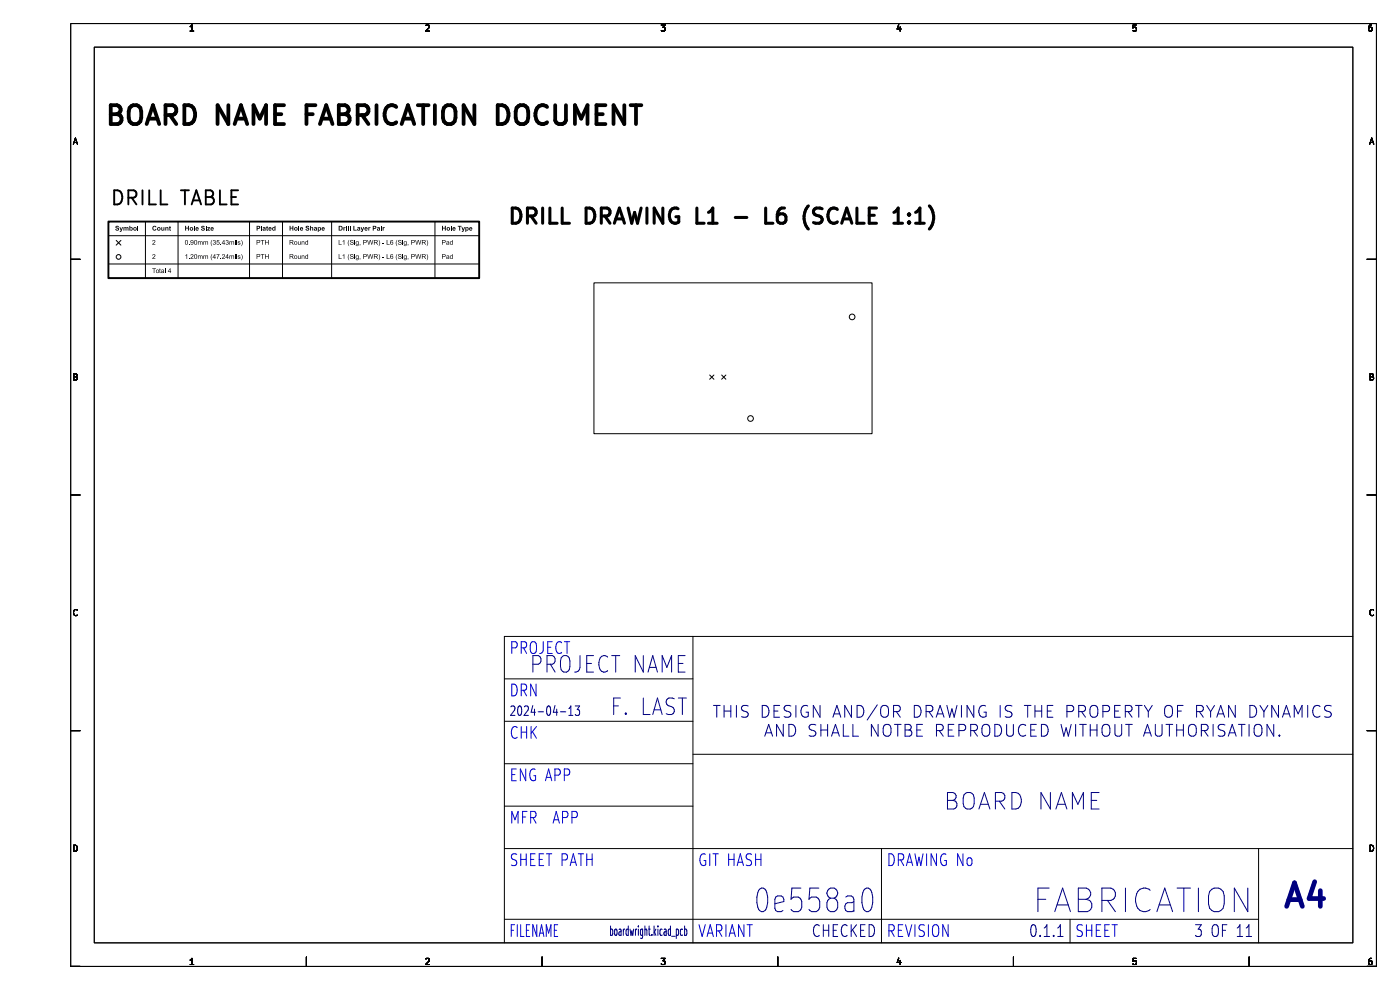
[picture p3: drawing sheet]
<svg xmlns="http://www.w3.org/2000/svg" width="297mm" height="210mm" viewBox="0 0 297 210" stroke-linecap="round" stroke-linejoin="round" font-family="sans-serif">
<defs><g id="words">
<g font-size="6.7" fill="#fff">
<text x="221.9" y="194">FABRICATION</text>
<text x="273" y="192.5">A4</text>
</g>
<g font-size="5.3" fill="#fff">
<text x="22" y="26.5">BOARD NAME FABRICATION DOCUMENT</text>
<text x="163.5" y="194">0e558a0</text>
</g>
<text font-size="4.7" fill="#fff" x="203" y="171.8">BOARD NAME</text>
<text font-size="4.3" fill="#fff" x="110.6" y="47.5">DRILL DRAWING L1 - L6 (SCALE 1:1)</text>
<g font-size="4" fill="#fff">
<text x="23.3" y="43.5">DRILL TABLE</text>
<text x="117.1" y="143">PROJECT NAME</text>
<text x="129.1" y="152">F. LAST</text>
</g>
<text font-size="3.3" fill="#fff" x="108.6" y="154.3">THIS DESIGN AND/OR DRAWING IS THE PROPERTY OF RYAN DYNAMICSAND SHALL NOTBE REPRODUCED WITHOUT A</text>
<g font-size="2.7" fill="#fff">
<text x="108" y="138.5">PROJECT</text>
<text x="108" y="147.5">DRN</text>
<text x="108" y="156.5">CHK</text>
<text x="108" y="165.5">ENG APP</text>
<text x="108" y="174.5">MFR APP</text>
<text x="108" y="183.5">SHEET PATH</text>
<text x="148" y="183.5">GIT HASH</text>
<text x="188" y="183.5">DRAWING No</text>
<text x="148" y="198.8">VARIANT</text>
<text x="174.8" y="198.8">CHECKED</text>
<text x="188" y="198.8">REVISION</text>
<text x="218" y="198.8">0.1.1</text>
<text x="228" y="198.8">SHEET</text>
<text x="254.8" y="198.8">3 OF 11</text>
</g>
<g font-size="2" fill="#fff">
<text x="108" y="152">2024-04-13</text>
<text x="108" y="198.8">FILENAME</text>
</g>
<g font-size="1.7" fill="#fff">
<text x="40" y="6.6">1</text>
<text x="90" y="6.6">2</text>
<text x="140" y="6.6">3</text>
<text x="190" y="6.6">4</text>
<text x="240" y="6.6">5</text>
<text x="290" y="6.6">6</text>
<text x="15.5" y="30.6">A</text>
<text x="290.5" y="30.6">A</text>
<text x="15.5" y="80.6">B</text>
<text x="290.5" y="80.6">B</text>
<text x="15.5" y="130.6">C</text>
<text x="290.5" y="130.6">C</text>
<text x="15.5" y="180.6">D</text>
<text x="290.5" y="180.6">D</text>
<text x="40" y="204.7">1</text>
<text x="90" y="204.7">2</text>
<text x="140" y="204.7">3</text>
<text x="190" y="204.7">4</text>
<text x="240" y="204.7">5</text>
<text x="290" y="204.7">6</text>
</g>
<text font-size="1.3" fill="#fff" x="129.1" y="198.5">boardwright.kicad_pcb</text>
</g></defs>
<g fill="none" stroke="#000" stroke-width=".4">
<path d="M23 47h78.7v12h-78.7zM24.2 40.4a1.58 1.58 0 0 1 1.7 .9 1.58 1.58 0 0 1-.5 1.9l-1.2 .2zM27.2 41.9h1.2a.81 .81 0 0 0 .6-.7 .81 .81 0 0 0-.6-.8h-1.2v3M27.9 41.9l1 1.5M30.2 40.4v3M31.7 40.4v3h1.4M34.1 40.4v3h1.4M38.4 40.4h1.7M39.2 40.4v3M40.7 43.4l1-3 1 3M40.9 42.5h1.5M43.7 40.4h1a.73 .73 0 0 1 .5 .7 .73 .73 0 0 1-.5 .7 .8 .8 0 0 1 .7 .7 .8 .8 0 0 1-.6 .9h-1.1z"/>
<path d="M43.7 41.8h1M46.7 40.4v3h1.4M49.1 41.8h1M50.5 40.4h-1.4v3h1.4"/>
</g>
<g fill="none" stroke="#000" stroke-width=".21">
<path d="M15 5h277v200h-277zM20 10h267v190h-267zM40.3 6.6h.8M40.3 5.7l.4-.4v1.3M90.3 5.4l.5-.1 .3 .4-.8 .9h.8M140.3 5.3h.8l-.4 .5 .3 .1v.6l-.2 .1-.5-.1M190.7 5.2l-.4 1h.9M191 5.7v.9M241 5.3h-.6l-.1 .6h.7v.6l-.2 .1-.5-.1M291 5.3l-.4 .1-.2 .2-.1 .7 .3 .3 .4-.1v-.6l-.4-.1-.3 .2M15.6 30.6l.4-1.3 .4 1.3M15.7 30.2h.6"/>
<path d="M290.6 30.6l.4-1.3 .4 1.3M290.7 30.2h.6M15 55h2M23 59h78.7M23 47h78.7M23 56h78.7M23 50h78.7M24.7 51l.9 1M25.6 51l-.9 1M30.9 47v12M37.8 47v12M52.9 47v12"/>
<path d="M59.9 47v12M70.4 47v12M92.3 47v12M126 60h59v32h-59zM290 55h2M15.7 79.3h.4l.2 .2-.2 .4 .2 .1 .1 .3-.2 .3h-.5zM15.7 79.9h.4M150.6 79.5l.9 .9M151.5 79.5l-.9 .9M153.1 79.5l.9 .9M154 79.5l-.9 .9M290.7 79.3h.4l.2 .2-.2 .4 .2 .1 .1 .3-.2 .3h-.5z"/>
<path d="M290.7 79.9h.4M15 105h2M290 105h2M16.4 129.4a.58 .58 0 0 0-.8 .5 .58 .58 0 0 0 .8 .6M147 135v65M287 135h-180v65M291.4 129.4a.58 .58 0 0 0-.8 .5 .58 .58 0 0 0 .8 .6M15 155h2M107 153h40M107 144h40M290 155h2M15.7 179.3a.66 .66 0 0 1 .7 .6 .66 .66 0 0 1-.7 .7z"/>
<path d="M107 162h40M107 171h40M147 160h140M290.7 179.3a.66 .66 0 0 1 .7 .6 .66 .66 0 0 1-.7 .7zM107 180h180M107 195h160M187 180v20M227 195v5M267 180v20M15 205h2M40.3 203.7l.4-.4v1.3M40.3 204.6h.8"/>
<path d="M65 203v2M90.3 203.4l.5-.1 .3 .4-.8 .9h.8M115 203v2M140.3 203.3h.8l-.4 .5 .3 .1v.6l-.2 .1-.5-.1M165 203v2M190.7 203.2l-.4 1h.9M191 203.7v.9M215 203v2M241 203.3h-.6l-.1 .6h.7v.6l-.2 .1-.5-.1M265 203v2M290 205h2M291 203.3l-.4 .1-.2 .2-.1 .8 .3 .2 .4-.1v-.6l-.4-.1-.3 .2"/>
<circle cx="25.1" cy="54.5" r=".5"/>
<circle cx="180.8" cy="67.2" r=".6"/>
<circle cx="159.2" cy="88.8" r=".6"/>
</g>
<g fill="#000">
<path d="M24.6 48l.3-.1 .3 .2v.1h-.2l-.3-.1 .1 .2a.39 .39 0 0 1 .4 .3 .39 .39 0 0 1-.4 .4 .39 .39 0 0 1-.3-.4h.1a.19 .19 0 0 0 .3 .2 .19 .19 0 0 0 .1-.3l-.5-.2z" fill-rule="evenodd"/>
<path d="M25.3 48.2h.2l.2 .5 .2-.5h.2l-.5 1h-.2l.2-.3z" fill-rule="evenodd"/>
<path d="M26.2 48.2h1l.1 .7h-.2l-.1-.6-.2 .6h-.2l-.1-.6-.1 .6h-.2z" fill-rule="evenodd"/>
<path d="M27.4 47.9h.2v.4a.33 .33 0 0 1 .5 0 .33 .33 0 0 1 0 .5 .33 .33 0 0 1-.5 0l-.2 .1v-.4h.2l.1 .2a.18 .18 0 0 0 .3 0 .18 .18 0 0 0-.1-.3 .18 .18 0 0 0-.3 .1h-.2z" fill-rule="evenodd"/>
<path d="M28.4 48.3a.38 .38 0 0 1 .6 .1 .38 .38 0 0 1-.3 .5 .38 .38 0 0 1-.4-.3h.2a.19 .19 0 0 0 .2 .1 .19 .19 0 0 0 .1-.3 .19 .19 0 0 0-.3 .1l-.2 .1z" fill-rule="evenodd"/>
<path d="M29.2 47.9h.2v1h-.2z" fill-rule="evenodd"/>
<path d="M32.3 56.9h.8v.1h-.4v.9h-.1v-.9h-.3z" fill-rule="evenodd"/>
<path d="M32.4 54a.35 .35 0 0 1 .6 .1 .35 .35 0 0 1-.3 .5l-.2 .2h.5v.1h-.7l.4-.4a.21 .21 0 0 0 .2-.3 .21 .21 0 0 0-.2-.2 .21 .21 0 0 0-.3 .2h-.1z" fill-rule="evenodd"/>
<path d="M32.4 51a.35 .35 0 0 1 .6 .1 .35 .35 0 0 1-.3 .5l-.2 .2h.5v.1h-.7l.4-.4a.21 .21 0 0 0 .2-.3 .21 .21 0 0 0-.2-.2 .21 .21 0 0 0-.3 .2h-.1z" fill-rule="evenodd"/>
<path d="M32.4 48l.6-.1 .2 .3h-.2a.27 .27 0 0 0-.4 0 .27 .27 0 0 0 0 .4 .27 .27 0 0 0 .4 0h.2a.49 .49 0 0 1-.8 .2 .49 .49 0 0 1 0-.8z" fill-rule="evenodd"/>
<path d="M33.2 57.3a.36 .36 0 0 1 .5 0 .36 .36 0 0 1-.2 .6 .36 .36 0 0 1-.4-.3h.1a.22 .22 0 0 0 .3 .1 .22 .22 0 0 0 .1-.3 .22 .22 0 0 0-.4 .1l-.1 .1z" fill-rule="evenodd"/>
<path d="M33.4 48.3a.38 .38 0 0 1 .6 .1 .38 .38 0 0 1-.2 .5 .38 .38 0 0 1-.5-.3h.2a.19 .19 0 0 0 .3 .1 .19 .19 0 0 0 0-.3 .19 .19 0 0 0-.3 .1l-.2 .1z" fill-rule="evenodd"/>
<path d="M33.8 57l.2-.1v.3h.1l-.1 .5 .1 .2-.2-.1z" fill-rule="evenodd"/>
<path d="M34.3 57.2h.5v.7h-.5l-.1-.2a.27 .27 0 0 0 .3 .1 .27 .27 0 0 0 .2-.2l-.5 .1 .1-.2h.4l-.1-.2-.4 .1z" fill-rule="evenodd"/>
<path d="M34.2 48.2h.2l.1 .6 .2-.1v-.5h.2v.7h-.6z" fill-rule="evenodd"/>
<path d="M35 56.9h.1v1h-.1z" fill-rule="evenodd"/>
<path d="M35.1 48.2l.6 .1v.6h-.2l-.1-.6-.1 .1v.5h-.2z" fill-rule="evenodd"/>
<path d="M36.1 56.9l.1 .7h.1l-.1 .3h-.2v-.2h-.4v-.1h.4v-.5l-.4 .5z" fill-rule="evenodd"/>
<path d="M35.9 48l.2-.1v.3h.2l-.2 .4 .2 .3-.3-.1z" fill-rule="evenodd"/>
<path d="M39.3 47.9h.2v.4h.4v-.4h.2v1h-.2v-.4h-.4v.4h-.2z" fill-rule="evenodd"/>
<path d="M39.3 51a.43 .43 0 0 1 .6 .4 .43 .43 0 0 1-.6 .4l-.1-.4h.2a.25 .25 0 0 0 0 .4 .25 .25 0 0 0 .3 0 .25 .25 0 0 0 .1-.4 .25 .25 0 0 0-.1-.3 .25 .25 0 0 0-.3 0 .25 .25 0 0 0 0 .3h-.2z" fill-rule="evenodd"/>
<path d="M39.3 54.2l.4-.3v1h-.1v-.8l-.3 .2z" fill-rule="evenodd"/>
<path d="M40.1 54.8l.1 .1z" fill-rule="evenodd"/>
<path d="M40.1 51.8l.1 .1z" fill-rule="evenodd"/>
<path d="M40.4 48.3a.38 .38 0 0 1 .6 .1 .38 .38 0 0 1-.3 .5 .38 .38 0 0 1-.5-.3h.2a.19 .19 0 0 0 .3 .1 .19 .19 0 0 0 0-.3 .19 .19 0 0 0-.3 .1l-.2 .1z" fill-rule="evenodd"/>
<path d="M40.5 51a.44 .44 0 0 1 .6 .4 .44 .44 0 0 1-.6 .4l-.1-.1a.28 .28 0 0 0 .4 .1 .28 .28 0 0 0 .1-.4l-.3 .2-.2-.3 .1-.1a.2 .2 0 0 0 .3 .2 .2 .2 0 0 0 .1-.3 .21 .21 0 0 0-.4 .1h-.1z" fill-rule="evenodd"/>
<path d="M40.5 54a.35 .35 0 0 1 .6 .1 .35 .35 0 0 1-.4 .5l-.1 .2h.4v.1h-.6l.3-.4a.21 .21 0 0 0 .3-.3 .21 .21 0 0 0-.2-.2 .21 .21 0 0 0-.3 .2h-.1z" fill-rule="evenodd"/>
<path d="M41.1 47.9h.2v1h-.2z" fill-rule="evenodd"/>
<path d="M41.3 54a.43 .43 0 0 1 .5 .4 .43 .43 0 0 1-.5 .4l-.1-.4h.1a.25 .25 0 0 0 0 .4 .25 .25 0 0 0 .4 0 .25 .25 0 0 0 0-.4 .25 .25 0 0 0 0-.3 .25 .25 0 0 0-.4 0 .25 .25 0 0 0 0 .3h-.1z" fill-rule="evenodd"/>
<path d="M41.3 51a.43 .43 0 0 1 .5 .4 .43 .43 0 0 1-.5 .4l-.1-.4h.1a.25 .25 0 0 0 0 .4 .25 .25 0 0 0 .4 0 .25 .25 0 0 0 0-.4 .25 .25 0 0 0 0-.3 .25 .25 0 0 0-.4 0 .25 .25 0 0 0 0 .3h-.1z" fill-rule="evenodd"/>
<path d="M41.6 48.3l.4-.1 .1 .4-.4 .1 .1 .1 .3-.1a.35 .35 0 0 1-.4 .2 .35 .35 0 0 1-.2-.4h.5l-.2-.2-.3 .2z" fill-rule="evenodd"/>
<path d="M42 54.2h.9l.1 .7h-.2l-.1-.6-.2 .1v.5h-.1l-.1-.6-.2 .1v.5h-.1z" fill-rule="evenodd"/>
<path d="M42 51.2h.9l.1 .7h-.2l-.1-.6-.2 .1v.5h-.1l-.1-.6-.2 .1v.5h-.1z" fill-rule="evenodd"/>
<path d="M42.8 48l.3-.1 .3 .2v.1h-.2l-.3-.1 .1 .2a.39 .39 0 0 1 .4 .3 .39 .39 0 0 1-.4 .4 .39 .39 0 0 1-.4-.4h.2a.19 .19 0 0 0 .2 .2 .19 .19 0 0 0 .2-.3l-.5-.2z" fill-rule="evenodd"/>
<path d="M43.2 54.2h.8l.1 .7h-.1l-.1-.6-.2 .1v.5h-.1l-.1-.6-.2 .1v.5h-.1z" fill-rule="evenodd"/>
<path d="M43.2 51.2h.8l.1 .7h-.1l-.1-.6-.2 .1v.5h-.1l-.1-.6-.2 .1v.5h-.1z" fill-rule="evenodd"/>
<path d="M43.6 47.9h.2v.2h-.2z" fill-rule="evenodd"/>
<path d="M43.6 48.2h.2v.7h-.2z" fill-rule="evenodd"/>
<path d="M44 48.2h.6l-.4 .6 .4-.1v.2h-.7l.4-.6h-.3z" fill-rule="evenodd"/>
<path d="M44.9 53.9l-.1 .8 .2 .5-.3-.6z" fill-rule="evenodd"/>
<path d="M44.9 50.9l-.1 .8 .2 .5-.3-.6z" fill-rule="evenodd"/>
<path d="M44.8 48.3l.4-.1 .1 .4-.4 .1 .1 .1 .3-.1a.35 .35 0 0 1-.4 .2 .35 .35 0 0 1-.2-.4h.4l-.1-.2-.3 .2z" fill-rule="evenodd"/>
<path d="M45.3 51a.27 .27 0 0 1 .4 0 .27 .27 0 0 1-.1 .4 .31 .31 0 0 1 0 .5 .31 .31 0 0 1-.5-.3h.2a.2 .2 0 0 0 .2 .2 .2 .2 0 0 0 .2-.2 .2 .2 0 0 0-.3-.2v-.1a.17 .17 0 0 0 .2-.1 .17 .17 0 0 0-.2-.2 .17 .17 0 0 0-.1 .2h-.1z" fill-rule="evenodd"/>
<path d="M45.6 53.9l.1 .7h.1l-.1 .3h-.2v-.2h-.4v-.1h.4v-.5l-.4 .5z" fill-rule="evenodd"/>
<path d="M46 50.9h.5v.1h-.4v.3a.33 .33 0 0 1 .5 .2 .33 .33 0 0 1-.3 .4 .33 .33 0 0 1-.4-.3h.1a.22 .22 0 0 0 .4 .1 .22 .22 0 0 0 0-.3 .22 .22 0 0 0-.3 .1l-.2-.1z" fill-rule="evenodd"/>
<path d="M45.9 53.9h.7l-.4 1h-.1v-.3l.3-.6h-.5z" fill-rule="evenodd"/>
<path d="M46.8 54.8l.1 .1z" fill-rule="evenodd"/>
<path d="M46.8 51.8l.1 .1z" fill-rule="evenodd"/>
<path d="M47.5 50.9l.1 .7h.1l-.1 .3h-.1v-.2h-.5v-.1h.5v-.5l-.5 .5z" fill-rule="evenodd"/>
<path d="M47.2 54a.35 .35 0 0 1 .5 .1 .35 .35 0 0 1-.3 .5l-.2 .2h.5v.1h-.6l.3-.4a.21 .21 0 0 0 .2-.3 .21 .21 0 0 0-.2-.2 .21 .21 0 0 0-.2 .2h-.1z" fill-rule="evenodd"/>
<path d="M48 51a.27 .27 0 0 1 .4 0 .27 .27 0 0 1-.1 .4 .31 .31 0 0 1 0 .5 .31 .31 0 0 1-.4-.3h.1a.2 .2 0 0 0 .2 .2 .2 .2 0 0 0 .2-.2 .2 .2 0 0 0-.3-.2v-.1a.17 .17 0 0 0 .2-.1 .17 .17 0 0 0-.1-.2 .17 .17 0 0 0-.2 .2h-.1z" fill-rule="evenodd"/>
<path d="M48.3 53.9l.1 .7h.1l-.1 .3h-.1v-.2h-.5v-.1h.5v-.5l-.5 .5z" fill-rule="evenodd"/>
<path d="M48.7 54.2h.9l.1 .7h-.2l-.1-.6-.2 .1v.5h-.1l-.1-.6-.2 .1v.5h-.1z" fill-rule="evenodd"/>
<path d="M48.7 51.2h.9l.1 .7h-.2l-.1-.6-.2 .1v.5h-.1l-.1-.6-.2 .1v.5h-.1z" fill-rule="evenodd"/>
<path d="M49.8 53.9l.2 .1z" fill-rule="evenodd"/>
<path d="M49.8 54.2h.2v.7h-.2z" fill-rule="evenodd"/>
<path d="M49.8 50.9l.2 .1z" fill-rule="evenodd"/>
<path d="M49.8 51.2h.2v.7h-.2z" fill-rule="evenodd"/>
<path d="M50.1 53.9h.2v1h-.2z" fill-rule="evenodd"/>
<path d="M50.1 50.9h.2v1h-.2z" fill-rule="evenodd"/>
<path d="M50.5 54.3l.4-.1 .1 .2-.4-.1 .1 .2a.27 .27 0 0 1 .2 .3 .27 .27 0 0 1-.3 .2 .27 .27 0 0 1-.2-.3h.5l-.4-.2z" fill-rule="evenodd"/>
<path d="M50.5 51.3l.4-.1 .1 .2-.4-.1 .1 .2a.27 .27 0 0 1 .2 .3 .27 .27 0 0 1-.3 .2 .27 .27 0 0 1-.2-.3h.5l-.4-.2z" fill-rule="evenodd"/>
<path d="M51.2 53.9l.3 .5-.3 .8 .1-.8z" fill-rule="evenodd"/>
<path d="M51.2 50.9l.3 .5-.3 .8 .1-.8z" fill-rule="evenodd"/>
<path d="M54.4 53.9h.4a.31 .31 0 0 1 .4 .3 .31 .31 0 0 1-.4 .3h-.2v.4h-.2v-.5h.6l.1-.2-.1-.2h-.4v.4h-.2z" fill-rule="evenodd"/>
<path d="M54.4 50.9h.4a.31 .31 0 0 1 .4 .3 .31 .31 0 0 1-.4 .3h-.2v.4h-.2v-.5h.6l.1-.2-.1-.2h-.4v.4h-.2z" fill-rule="evenodd"/>
<path d="M54.4 47.9h.5a.35 .35 0 0 1 .3 .5 .35 .35 0 0 1-.6 .1v.4h-.2v-.5h.5l.1-.2-.4-.1v.3h-.2z" fill-rule="evenodd"/>
<path d="M55.4 47.9h.2v1h-.2z" fill-rule="evenodd"/>
<path d="M55.3 53.9h.8v.1h-.3v.9h-.2v-.9h-.3z" fill-rule="evenodd"/>
<path d="M55.3 50.9h.8v.1h-.3v.9h-.2v-.9h-.3z" fill-rule="evenodd"/>
<path d="M55.8 48.3l.5-.1 .1 .7h-.6l-.1-.2 .3 .1 .2-.1h-.5l.5-.3-.1-.1-.4 .1z" fill-rule="evenodd"/>
<path d="M56.2 53.9h.2v.4h.5v-.4h.1v1h-.1v-.5h-.5v.5h-.2z" fill-rule="evenodd"/>
<path d="M56.2 50.9h.2v.4h.5v-.4h.1v1h-.1v-.5h-.5v.5h-.2z" fill-rule="evenodd"/>
<path d="M56.5 48l.2-.1v.3h.2l-.2 .4 .2 .3-.3-.1z" fill-rule="evenodd"/>
<path d="M57 48.3l.5-.1 .1 .4-.5 .1 .2 .1 .3-.1a.35 .35 0 0 1-.4 .2 .35 .35 0 0 1-.3-.4h.5l-.1-.2-.4 .2z" fill-rule="evenodd"/>
<path d="M57.8 48.3h.5v-.4h.1v1h-.5l-.2-.4 .2 .2a.17 .17 0 0 0 .3 0 .17 .17 0 0 0 0-.3 .17 .17 0 0 0-.3 .1h-.2z" fill-rule="evenodd"/>
<path d="M61.4 47.9h.2v.4h.4v-.4h.2v1h-.2v-.4h-.4v.4h-.2z" fill-rule="evenodd"/>
<path d="M61.4 53.9h.5a.28 .28 0 0 1 .3 .2 .28 .28 0 0 1-.2 .4l.3 .4-.6-.4h-.1v.4h-.2v-.5l.6-.1 .1-.1-.1-.2h-.4v.4h-.2z" fill-rule="evenodd"/>
<path d="M61.4 50.9h.5a.28 .28 0 0 1 .3 .2 .28 .28 0 0 1-.2 .4l.3 .4-.6-.4h-.1v.4h-.2v-.5l.6-.1 .1-.1-.1-.2h-.4v.4h-.2z" fill-rule="evenodd"/>
<path d="M62.5 54.3a.36 .36 0 0 1 .6 0 .36 .36 0 0 1-.2 .6 .36 .36 0 0 1-.5-.3h.1a.22 .22 0 0 0 .3 .1 .22 .22 0 0 0 .1-.3 .22 .22 0 0 0-.4 .1l-.1 .1z" fill-rule="evenodd"/>
<path d="M62.5 51.3a.36 .36 0 0 1 .6 0 .36 .36 0 0 1-.2 .6 .36 .36 0 0 1-.5-.3h.1a.22 .22 0 0 0 .3 .1 .22 .22 0 0 0 .1-.3 .22 .22 0 0 0-.4 .1l-.1 .1z" fill-rule="evenodd"/>
<path d="M62.5 48.3a.38 .38 0 0 1 .6 .1 .38 .38 0 0 1-.2 .5 .38 .38 0 0 1-.5-.3h.2a.19 .19 0 0 0 .3 .1 .19 .19 0 0 0 0-.3 .19 .19 0 0 0-.3 .1l-.2 .1z" fill-rule="evenodd"/>
<path d="M63.3 47.9h.2v1h-.2z" fill-rule="evenodd"/>
<path d="M63.2 54.2h.1v.5l.2 .1 .2-.1v-.5h.1v.7l-.5-.1z" fill-rule="evenodd"/>
<path d="M63.2 51.2h.1v.5l.2 .1 .2-.1v-.5h.1v.7l-.5-.1z" fill-rule="evenodd"/>
<path d="M64 54.2l.5 .1 .1 .6h-.1l-.1-.5-.1-.1-.2 .1v.5h-.1z" fill-rule="evenodd"/>
<path d="M64 51.2l.5 .1 .1 .6h-.1l-.1-.5-.1-.1-.2 .1v.5h-.1z" fill-rule="evenodd"/>
<path d="M63.7 48.3l.5-.1 .1 .4-.5 .1 .2 .1 .3-.1a.35 .35 0 0 1-.4 .2 .35 .35 0 0 1-.3-.4h.5l-.1-.2-.4 .2z" fill-rule="evenodd"/>
<path d="M64.9 48l.4-.1 .3 .2v.1h-.2l-.3-.1v.2a.39 .39 0 0 1 .5 .3 .39 .39 0 0 1-.4 .4 .39 .39 0 0 1-.4-.4h.2a.19 .19 0 0 0 .2 .2 .19 .19 0 0 0 .1-.3l-.4-.2z" fill-rule="evenodd"/>
<path d="M64.8 54.3h.4v-.4h.2v1h-.5l-.2-.3h.1a.24 .24 0 0 0 .4 .1 .24 .24 0 0 0 .1-.3 .24 .24 0 0 0-.4-.1l-.2 .3z" fill-rule="evenodd"/>
<path d="M64.8 51.3h.4v-.4h.2v1h-.5l-.2-.3h.1a.24 .24 0 0 0 .4 .1 .24 .24 0 0 0 .1-.3 .24 .24 0 0 0-.4-.1l-.2 .3z" fill-rule="evenodd"/>
<path d="M65.8 47.9h.2v.4h.4v.6h-.1l-.2-.6-.1 .1v.5h-.2z" fill-rule="evenodd"/>
<path d="M66.7 48.3l.5-.1 .1 .7h-.6l-.1-.2 .3 .1 .1-.2-.4 .1 .4-.3v-.1l-.4 .1z" fill-rule="evenodd"/>
<path d="M67.4 48.2l.2 .1a.33 .33 0 0 1 .4 0 .33 .33 0 0 1 0 .5 .33 .33 0 0 1-.4 0v.4h-.2v-.7l.2 .1a.16 .16 0 0 0 .3 .1 .16 .16 0 0 0-.1-.3 .16 .16 0 0 0-.2 .1h-.2z" fill-rule="evenodd"/>
<path d="M68.3 48.3l.5-.1 .1 .4-.5 .1 .2 .1 .3-.1a.35 .35 0 0 1-.5 .2 .35 .35 0 0 1-.2-.4h.5l-.1-.2-.4 .2z" fill-rule="evenodd"/>
<path d="M71.9 53.9h.1v.9h.5v.1h-.6z" fill-rule="evenodd"/>
<path d="M71.9 50.9h.1v.9h.5v.1h-.6z" fill-rule="evenodd"/>
<path d="M71.9 47.9h.3a.5 .5 0 0 1 .5 .5 .5 .5 0 0 1-.5 .5h-.3v-.2h.3a.34 .34 0 0 0 .3-.4 .34 .34 0 0 0-.4-.2v.6h-.2z" fill-rule="evenodd"/>
<path d="M72.9 48.2h.4l-.2 .2-.1 .5h-.1z" fill-rule="evenodd"/>
<path d="M72.7 54.2l.3-.3v1h-.1v-.8l-.2 .2z" fill-rule="evenodd"/>
<path d="M72.7 51.2l.3-.3v1h-.1v-.8l-.2 .2z" fill-rule="evenodd"/>
<path d="M73.4 47.9h.2v.2h-.2z" fill-rule="evenodd"/>
<path d="M73.4 48.2h.2v.7h-.2z" fill-rule="evenodd"/>
<path d="M73.8 47.9h.2v1h-.2z" fill-rule="evenodd"/>
<path d="M74 53.9l-.1 .8 .2 .5-.3-.6z" fill-rule="evenodd"/>
<path d="M74 50.9l-.1 .8 .2 .5-.3-.6z" fill-rule="evenodd"/>
<path d="M74.2 47.9h.2v1h-.2z" fill-rule="evenodd"/>
<path d="M74.3 54l.5-.1 .2 .2-.1 .1a.21 .21 0 0 0-.3-.3 .21 .21 0 0 0-.1 .4h.1a.35 .35 0 0 1 .3 .6 .35 .35 0 0 1-.6-.1l-.1-.2h.1a.22 .22 0 0 0 .3 .3 .22 .22 0 0 0 .1-.4l-.4-.2z" fill-rule="evenodd"/>
<path d="M74.3 51l.5-.1 .2 .2-.1 .1a.21 .21 0 0 0-.3-.3 .21 .21 0 0 0-.1 .4h.1a.35 .35 0 0 1 .3 .6 .35 .35 0 0 1-.6-.1l-.1-.2h.1a.22 .22 0 0 0 .3 .3 .22 .22 0 0 0 .1-.4l-.4-.2z" fill-rule="evenodd"/>
<path d="M75 47.9h.2v.8h.5v.2h-.7z" fill-rule="evenodd"/>
<path d="M75.2 53.9l.1 .1z" fill-rule="evenodd"/>
<path d="M75.2 54.2h.1v.7h-.1z" fill-rule="evenodd"/>
<path d="M75.2 50.9l.1 .1z" fill-rule="evenodd"/>
<path d="M75.2 51.2h.1v.7h-.1z" fill-rule="evenodd"/>
<path d="M75.6 54.3l.5-.1v.6a.32 .32 0 0 1-.2 .4 .32 .32 0 0 1-.4-.2l.3 .1 .2-.1v-.2h-.5v-.3h.1a.21 .21 0 0 0 .3 .2 .21 .21 0 0 0 0-.3 .21 .21 0 0 0-.3 .1h-.1z" fill-rule="evenodd"/>
<path d="M75.6 51.3l.5-.1v.6a.32 .32 0 0 1-.2 .4 .32 .32 0 0 1-.4-.2l.3 .1 .2-.1v-.2h-.5v-.3h.1a.21 .21 0 0 0 .3 .2 .21 .21 0 0 0 0-.3 .21 .21 0 0 0-.3 .1h-.1z" fill-rule="evenodd"/>
<path d="M75.8 48.3l.6-.1v.7h-.6v-.2l.3 .1 .1-.2-.4 .1 .4-.3-.1-.1-.3 .1z" fill-rule="evenodd"/>
<path d="M76.3 54.8h.1l-.1 .3z" fill-rule="evenodd"/>
<path d="M76.3 51.8h.1l-.1 .3z" fill-rule="evenodd"/>
<path d="M76.5 48.2h.2l.2 .5 .2-.5h.1l-.4 1h-.2l.2-.3z" fill-rule="evenodd"/>
<path d="M77.1 53.9h.3a.31 .31 0 0 1 .4 .3 .31 .31 0 0 1-.3 .3h-.3v.4h-.1v-.5h.5l.1-.2-.1-.2h-.4v.4h-.1z" fill-rule="evenodd"/>
<path d="M77.1 50.9h.3a.31 .31 0 0 1 .4 .3 .31 .31 0 0 1-.3 .3h-.3v.4h-.1v-.5h.5l.1-.2-.1-.2h-.4v.4h-.1z" fill-rule="evenodd"/>
<path d="M77.4 48.3l.5-.1 .1 .4-.5 .1 .2 .1 .3-.1a.35 .35 0 0 1-.5 .2 .35 .35 0 0 1-.2-.4h.5l-.1-.2-.4 .2z" fill-rule="evenodd"/>
<path d="M77.9 53.9h.1l.2 .9 .3-.9h.1l.3 .9 .2-.9h.1l-.3 1h-.1l-.2-.9-.3 .9h-.1z" fill-rule="evenodd"/>
<path d="M77.9 50.9h.1l.2 .9 .3-.9h.1l.3 .9 .2-.9h.1l-.3 1h-.1l-.2-.9-.3 .9h-.1z" fill-rule="evenodd"/>
<path d="M78.1 48.2h.5l-.2 .2-.1 .5h-.2z" fill-rule="evenodd"/>
<path d="M79.1 47.9h.5a.35 .35 0 0 1 .2 .5 .35 .35 0 0 1-.5 .1v.4h-.2v-.5h.5v-.2l-.3-.1v.3h-.2z" fill-rule="evenodd"/>
<path d="M79.3 53.9h.5a.28 .28 0 0 1 .3 .2 .28 .28 0 0 1-.3 .4l.4 .4-.6-.4h-.1v.4h-.2v-.5l.6-.1 .1-.1-.2-.2h-.3v.4h-.2z" fill-rule="evenodd"/>
<path d="M79.3 50.9h.5a.28 .28 0 0 1 .3 .2 .28 .28 0 0 1-.3 .4l.4 .4-.6-.4h-.1v.4h-.2v-.5l.6-.1 .1-.1-.2-.2h-.3v.4h-.2z" fill-rule="evenodd"/>
<path d="M80 48.3l.6-.1v.7h-.6v-.2l.3 .1 .1-.2-.4 .1 .4-.3-.1-.1-.3 .1z" fill-rule="evenodd"/>
<path d="M80.3 53.9l.3 .5-.2 .8 .1-.8z" fill-rule="evenodd"/>
<path d="M80.3 50.9l.3 .5-.2 .8 .1-.8z" fill-rule="evenodd"/>
<path d="M80.8 47.9h.2v.2h-.2z" fill-rule="evenodd"/>
<path d="M80.8 48.2h.2v.7h-.2z" fill-rule="evenodd"/>
<path d="M81.1 54.5h.4v.1h-.4z" fill-rule="evenodd"/>
<path d="M81.1 51.5h.4v.1h-.4z" fill-rule="evenodd"/>
<path d="M81.2 48.2h.4l-.2 .2v.5h-.2z" fill-rule="evenodd"/>
<path d="M82 53.9h.2v.9h.5v.1h-.7z" fill-rule="evenodd"/>
<path d="M82 50.9h.2v.9h.5v.1h-.7z" fill-rule="evenodd"/>
<path d="M82.9 54l.3-.1 .2 .3-.3-.2a.19 .19 0 0 0-.2 .1 .19 .19 0 0 0 0 .2 .19 .19 0 0 0 .3 0 .33 .33 0 0 1 .2 .3 .33 .33 0 0 1-.3 .3 .33 .33 0 0 1-.3-.3h.1a.2 .2 0 0 0 .3 .2 .2 .2 0 0 0 0-.4 .2 .2 0 0 0-.3 .1l-.1 .1z" fill-rule="evenodd"/>
<path d="M82.9 51l.3-.1 .2 .3-.3-.2a.19 .19 0 0 0-.2 .1 .19 .19 0 0 0 0 .2 .19 .19 0 0 0 .3 0 .33 .33 0 0 1 .2 .3 .33 .33 0 0 1-.3 .3 .33 .33 0 0 1-.3-.3h.1a.2 .2 0 0 0 .3 .2 .2 .2 0 0 0 0-.4 .2 .2 0 0 0-.3 .1l-.1 .1z" fill-rule="evenodd"/>
<path d="M84.2 53.9l-.1 .8 .2 .5-.3-.6z" fill-rule="evenodd"/>
<path d="M84.2 50.9l-.1 .8 .2 .5-.3-.6z" fill-rule="evenodd"/>
<path d="M84.5 54l.5-.1 .2 .2-.2 .1a.21 .21 0 0 0-.2-.3 .21 .21 0 0 0-.1 .4h.1a.35 .35 0 0 1 .3 .6 .35 .35 0 0 1-.6-.1l-.1-.2h.1a.22 .22 0 0 0 .3 .3 .22 .22 0 0 0 .1-.4l-.4-.2z" fill-rule="evenodd"/>
<path d="M84.5 51l.5-.1 .2 .2-.2 .1a.21 .21 0 0 0-.2-.3 .21 .21 0 0 0-.1 .4h.1a.35 .35 0 0 1 .3 .6 .35 .35 0 0 1-.6-.1l-.1-.2h.1a.22 .22 0 0 0 .3 .3 .22 .22 0 0 0 .1-.4l-.4-.2z" fill-rule="evenodd"/>
<path d="M85.4 53.9l.1 .1z" fill-rule="evenodd"/>
<path d="M85.4 54.2h.1v.7h-.1z" fill-rule="evenodd"/>
<path d="M85.4 50.9l.1 .1z" fill-rule="evenodd"/>
<path d="M85.4 51.2h.1v.7h-.1z" fill-rule="evenodd"/>
<path d="M85.7 54.3l.6-.1v.6a.32 .32 0 0 1-.3 .4 .32 .32 0 0 1-.3-.2l.2 .1 .2-.1v-.2h-.4l-.1-.3h.2a.21 .21 0 0 0 .3 .2 .21 .21 0 0 0 0-.4 .21 .21 0 0 0-.3 .2h-.2z" fill-rule="evenodd"/>
<path d="M85.7 51.3l.6-.1v.6a.32 .32 0 0 1-.3 .4 .32 .32 0 0 1-.3-.2l.2 .1 .2-.1v-.2h-.4l-.1-.3h.2a.21 .21 0 0 0 .3 .2 .21 .21 0 0 0 0-.4 .21 .21 0 0 0-.3 .2h-.2z" fill-rule="evenodd"/>
<path d="M86.5 54.8h.1l-.1 .3z" fill-rule="evenodd"/>
<path d="M86.5 51.8h.1l-.1 .3z" fill-rule="evenodd"/>
<path d="M87.3 53.9h.3a.31 .31 0 0 1 .4 .3 .31 .31 0 0 1-.4 .3h-.2v.4h-.1v-.5h.5l.1-.2-.1-.2h-.4v.4h-.1z" fill-rule="evenodd"/>
<path d="M87.3 50.9h.3a.31 .31 0 0 1 .4 .3 .31 .31 0 0 1-.4 .3h-.2v.4h-.1v-.5h.5l.1-.2-.1-.2h-.4v.4h-.1z" fill-rule="evenodd"/>
<path d="M88.1 53.9h.1l.2 .9 .3-.9h.1l.2 .9 .2-.9h.2l-.3 1h-.1l-.3-.9-.2 .9h-.1z" fill-rule="evenodd"/>
<path d="M88.1 50.9h.1l.2 .9 .3-.9h.1l.2 .9 .2-.9h.2l-.3 1h-.1l-.3-.9-.2 .9h-.1z" fill-rule="evenodd"/>
<path d="M89.5 53.9h.5a.28 .28 0 0 1 .3 .2 .28 .28 0 0 1-.3 .4l.4 .4-.6-.4h-.2v.4h-.1v-.5l.6-.1 .1-.1-.1-.2h-.5v.4h-.1z" fill-rule="evenodd"/>
<path d="M89.5 50.9h.5a.28 .28 0 0 1 .3 .2 .28 .28 0 0 1-.3 .4l.4 .4-.6-.4h-.2v.4h-.1v-.5l.6-.1 .1-.1-.2-.2h-.4v.4h-.1z" fill-rule="evenodd"/>
<path d="M90.5 53.9l.3 .5-.2 .8 .1-.8z" fill-rule="evenodd"/>
<path d="M90.5 50.9l.3 .5-.2 .8 .1-.8z" fill-rule="evenodd"/>
<path d="M93.8 47.9h.2v.4h.4v-.4h.2v1h-.2v-.4h-.4v.4h-.2z" fill-rule="evenodd"/>
<path d="M93.8 53.9h.4a.31 .31 0 0 1 .3 .3 .31 .31 0 0 1-.3 .3h-.3v.4h-.1v-.5h.5l.1-.2-.1-.2h-.4v.4h-.1z" fill-rule="evenodd"/>
<path d="M93.8 50.9h.4a.31 .31 0 0 1 .3 .3 .31 .31 0 0 1-.3 .3h-.3v.4h-.1v-.5h.5l.1-.2-.1-.2h-.4v.4h-.1z" fill-rule="evenodd"/>
<path d="M94.8 54.2h.4l.1 .7h-.5l-.1-.2a.27 .27 0 0 0 .3 .1 .27 .27 0 0 0 .2-.2l-.5 .1 .1-.2h.4l-.2-.2-.3 .1z" fill-rule="evenodd"/>
<path d="M94.8 51.2h.4l.1 .7h-.5l-.1-.2a.27 .27 0 0 0 .3 .1 .27 .27 0 0 0 .2-.2l-.5 .1 .1-.2h.4l-.2-.2-.3 .1z" fill-rule="evenodd"/>
<path d="M94.9 48.3a.38 .38 0 0 1 .6 .1 .38 .38 0 0 1-.3 .5 .38 .38 0 0 1-.5-.3h.2a.19 .19 0 0 0 .3 .1 .19 .19 0 0 0 0-.3 .19 .19 0 0 0-.3 .1l-.2 .1z" fill-rule="evenodd"/>
<path d="M95.6 47.9h.2v1h-.2z" fill-rule="evenodd"/>
<path d="M95.5 54.3h.4v-.4h.2v1h-.5l-.2-.3h.2a.24 .24 0 0 0 .3 .1 .24 .24 0 0 0 .1-.3 .24 .24 0 0 0-.4-.1l-.2 .3z" fill-rule="evenodd"/>
<path d="M95.5 51.3h.4v-.4h.2v1h-.5l-.2-.3h.2a.24 .24 0 0 0 .3 .1 .24 .24 0 0 0 .1-.3 .24 .24 0 0 0-.4-.1l-.2 .3z" fill-rule="evenodd"/>
<path d="M96.1 48.3l.4-.1 .1 .4-.4 .1 .1 .1 .3-.1a.35 .35 0 0 1-.4 .2 .35 .35 0 0 1-.2-.4h.5l-.2-.2-.3 .2z" fill-rule="evenodd"/>
<path d="M97.1 47.9h.8v.2h-.3v.8h-.2v-.8h-.3z" fill-rule="evenodd"/>
<path d="M97.9 48.2h.2l.2 .5 .2-.5h.2l-.5 1h-.2l.2-.3z" fill-rule="evenodd"/>
<path d="M98.7 48.2l.2 .1a.33 .33 0 0 1 .4 0 .33 .33 0 0 1 .1 .5 .33 .33 0 0 1-.5 0v.4h-.2v-.7l.2 .1a.16 .16 0 0 0 .3 .1 .16 .16 0 0 0 0-.3 .16 .16 0 0 0-.3 .1h-.2z" fill-rule="evenodd"/>
<path d="M99.6 48.3l.5-.1 .1 .4-.5 .1 .2 .1 .3-.1a.35 .35 0 0 1-.5 .2 .35 .35 0 0 1-.2-.4h.5l-.1-.2-.4 .2z" fill-rule="evenodd"/>
</g>
<g fill="none" stroke="#000" stroke-width=".8">
<path d="M23.5 22.3h1.3a.97 .97 0 0 1 .8 1 .97 .97 0 0 1-.8 .9 1.06 1.06 0 0 1 1 1 1.06 1.06 0 0 1-.8 1.1h-1.5zM23.5 24.2h1.3M27.5 22.9a1.34 1.34 0 0 1 1.5-.6 1.34 1.34 0 0 1 1 1.3v1.4a1.33 1.33 0 0 1-1.4 1.4 1.33 1.33 0 0 1-1.3-1.4v-1.4zM31.1 26.3l1.3-4 1.4 4M31.5 25.2h1.9M35.1 24.4h1.5a1.09 1.09 0 0 0 .8-1 1.09 1.09 0 0 0-.8-1.1h-1.5v4M36.1 24.4l1.3 1.9M39.1 22.3h1a2.18 2.18 0 0 1 .9 3.4l-.4 .4-.5 .2h-1zM48.4 22.3v4l-2.2-4v4M49.8 26.3l1.3-4 1.3 4M50.2 25.2h1.9M53.8 26.3v-4l1.3 2.9 1.3-2.9v4"/>
<path d="M58.3 24.2h1.4M60.3 22.3h-2v4h2M65 24.2h1.3M66.9 22.3h-1.9v4M67.9 26.3l1.3-4 1.3 4M68.3 25.2h1.9M71.9 22.3h1.3a.97 .97 0 0 1 .8 1 .97 .97 0 0 1-.8 .9 1.06 1.06 0 0 1 1 1 1.06 1.06 0 0 1-.8 1.1h-1.5zM71.9 24.2h1.3M75.9 24.4h1.5a1.09 1.09 0 0 0 .8-1 1.09 1.09 0 0 0-.8-1.1h-1.5v4M76.8 24.4l1.4 1.9M79.9 22.3v4M84.1 22.7a1.49 1.49 0 0 0-1.7-.2 1.49 1.49 0 0 0-.8 1.5 1.69 1.69 0 0 0 .4 1.8 1.69 1.69 0 0 0 1.9 .3l.2-.2"/>
<path d="M85.2 26.3l1.3-4 1.4 4M85.6 25.2h1.9M88.6 22.3h2.3M89.8 22.3v4M92.3 22.3v4M94.5 22.5a1.33 1.33 0 0 1 1.4-.1 1.33 1.33 0 0 1 .7 1.2v1.4a1.33 1.33 0 0 1-1.3 1.4 1.33 1.33 0 0 1-1.3-1.4v-1.4l.2-.7zM100.6 22.3v4l-2.3-4v4M105.6 22.3h.9a2.18 2.18 0 0 1 1 3.4l-.4 .4-.6 .2h-.9zM109.6 22.9a1.34 1.34 0 0 1 1.5-.6 1.34 1.34 0 0 1 1 1.3v1.4a1.33 1.33 0 0 1-1.4 1.4 1.33 1.33 0 0 1-1.3-1.4v-1.4zM116.1 22.7a1.49 1.49 0 0 0-1.7-.2 1.49 1.49 0 0 0-.8 1.5 1.69 1.69 0 0 0 .4 1.8 1.69 1.69 0 0 0 1.9 .3l.2-.2M117.8 22.3v3.3l.2 .3 .5 .4h.8l.4-.2 .4-.5v-3.3M122 26.3v-4l1.3 2.9 1.3-2.9v4"/>
<path d="M126.5 24.2h1.4M128.4 22.3h-1.9v4h1.9M132.4 22.3v4l-2.2-4v4M133.8 22.3h2.3M134.9 22.3v4"/>
</g>
<g fill="none" stroke="#000" stroke-width=".65">
<path d="M108.7 44.1h.7a1.74 1.74 0 0 1 1.1 1.6 1.74 1.74 0 0 1-1.1 1.7h-.7zM111.9 45.8h1.2a.88 .88 0 0 0 .7-.8 .88 .88 0 0 0-.7-.9h-1.2v3.3M112.7 45.8l1 1.6M115.1 44.1v3.3M116.7 44.1v3.3h1.5M119.3 44.1v3.3h1.5M124.3 44.1h.8a1.74 1.74 0 0 1 1.1 1.6 1.74 1.74 0 0 1-1.1 1.7h-.8zM127.6 45.8h1.2a.88 .88 0 0 0 .6-.8 .88 .88 0 0 0-.6-.9h-1.2v3.3M128.3 45.8l1.1 1.6M130.3 47.4l1.1-3.3 1.1 3.3M130.6 46.4h1.6M133.2 44.1l.8 3.3 .6-2.3 .6 2.3 .8-3.3"/>
<path d="M137.2 44.1v3.3M140.6 44.1v3.3l-1.8-3.3v3.3M143.8 44.3a1.24 1.24 0 0 0-1.3 0 1.24 1.24 0 0 0-.5 1.2 1.37 1.37 0 0 0 .4 1.5 1.37 1.37 0 0 0 1.4 .2l.2-.1v-1.1h-.6M147.8 44.1v3.3h1.6M150.3 47.4h1.8M150.3 45.1l.3-.2 .6-.8v3.3M156 46.1h2.4M162.4 44.1v3.3h1.6M166.4 44.1a1.28 1.28 0 0 0-1.5 1.4v1.2l.3 .5 .9 .2 .5-.3 .1-.4v-.7l-.3-.5-.9-.1-.5 .3-.1 .3M171.5 43.7a3.7 3.7 0 0 0 0 4.9M174.4 44.3l-1.2-.2a.78 .78 0 0 0-.6 .8 .78 .78 0 0 0 .6 .8 1.18 1.18 0 0 1 1.2 .7 .82 .82 0 0 1-.6 1l-1.2-.2M177.6 44.4a1.2 1.2 0 0 0-1.3-.1 1.2 1.2 0 0 0-.7 1.2 1.37 1.37 0 0 0 .4 1.5 1.37 1.37 0 0 0 1.5 .2l.1-.1"/>
<path d="M178.6 47.4l1-3.3 1.1 3.3M178.9 46.4h1.5M181.8 44.1v3.3h1.5M184.4 45.7h1.1M185.9 44.1h-1.5v3.3h1.5M189.6 47.4h1.9M189.6 45.1l.6-.5 .3-.5v3.3M192.9 47.1l.1 .1-.1 .2M192.9 47.1l-.2 .1 .2 .2M192.9 45.4v.3M192.9 47.1v.3M192.9 45.4l.1 .1-.1 .2"/>
<path d="M192.9 45.4l-.2 .1 .2 .2M194.2 47.4h1.9M194.2 45.1l.3-.2 .7-.8v3.3M197.2 43.7a3.7 3.7 0 0 1 0 4.9"/>
</g>
<g fill="none" stroke="#00007f" stroke-width=".21">
<path d="M119.3 139.2l.3-.1h.6l.3 .1a2.8 2.8 0 0 1 0 3.2l-.3 .2h-.6l-.3-.2a2.8 2.8 0 0 1 0-3.2zM123 139.1v2.5a1 1 0 0 1-1.1 1M125.9 139.1h-1.4v3.5h1.4M128.9 139.4a.98 .98 0 0 0-1-.3 .98 .98 0 0 0-.7 .8 1.95 1.95 0 0 0 .8 2.7l.9-.4M129.8 139.1h1.7M130.6 139.1v3.5M136.5 139.1v3.5l-1.7-3.5v3.5M145.3 139.1h-1.4v3.5h1.4M108.4 149.9l.2-.1h.4l.2 .1v.4l-.9 1.5h.9M110 149.8h.3a1.52 1.52 0 0 1 0 2h-.1a1.64 1.64 0 0 1-.2-2zM111.2 149.9l.3-.1h.3l.3 .5-.9 1.5h.9M113 149.7l-.3 1.4h.9"/>
<path d="M113 140.9h1.2a1 1 0 0 0 .6-.9 1 1 0 0 0-.6-.9h-1.2v3.5M113.4 150.4v1.4M114.2 151h1.1M116 140.9h1.2a1 1 0 0 0 .6-.9 1 1 0 0 0-.6-.9h-1.2v3.5M116.2 149.8h.3a1.52 1.52 0 0 1 0 2h-.2a1.64 1.64 0 0 1-.1-2zM116.8 140.9l1 1.7M117.7 149.7l-.3 1.4h.9M118.1 150.4v1.4M118.9 151h1.1M120.7 151.8h.8M120.7 150.3l.4-.5v2M122 149.8h1l-.5 .7 .4 .2v.9l-.2 .2h-.5l-.2-.2"/>
<path d="M124.5 140.7h1M130.2 149.7h1M131.6 148.1h-1.4v3.5M132.8 151.2l.1 .2-.1 .2M132.8 151.2l-.2 .2 .2 .2M132.8 151.2v.4M136.5 148.1v3.5h1.4M137.5 142.6l1-3.5 1 3.5M137.8 141.6h1.4M138.5 151.6l1-3.5 1 3.5M138.8 150.6h1.4M140.5 142.6v-3.5l1 2.5 1-2.5v3.5"/>
<path d="M143 148.2l-1.1-.1a.88 .88 0 0 0-.6 .8 .88 .88 0 0 0 .6 .8 1.07 1.07 0 0 1 1.1 1.2l-.1 .3-.4 .4-1.2-.2M143.9 148.1h1.7M143.9 140.7h1M144.8 148.1v3.5M151.3 149.6h1.5M152.1 149.6v2.5M153.6 149.6v2.5M153.6 150.8h1.4M155 149.6v2.5M156.2 149.6v2.5M158.7 149.8l-.9-.2a.61 .61 0 0 0-.5 .6 .61 .61 0 0 0 .5 .6 .91 .91 0 0 1 .9 .6 .64 .64 0 0 1-.4 .7l-1-.1M161.7 149.6a1.32 1.32 0 0 1 1.4 .9 1.32 1.32 0 0 1-.4 1.5l-1 .1z"/>
<path d="M162.2 156.2l.9-2.5 .8 2.5M162.5 155.5h1.2M164.2 150.8h.8M165.4 149.6h-1.2v2.5h1.2M166.2 153.7v2.5l-1.5-2.5v2.5M167.4 153.7a1.32 1.32 0 0 1 1.4 .8 1.32 1.32 0 0 1-.5 1.5l-.9 .2zM167.8 149.8l-1-.2a.61 .61 0 0 0-.5 .6 .61 .61 0 0 0 .5 .6 .92 .92 0 0 1 1 .6 .64 .64 0 0 1-.5 .7l-1-.1M168.8 149.6v2.5M171.3 149.8a1.03 1.03 0 0 0-1.1 .1 1.03 1.03 0 0 0-.3 1.2 .94 .94 0 0 0 .5 .9 .94 .94 0 0 0 1.1-.1v-.8h-.5M173.1 153.8l-1-.1a.61 .61 0 0 0-.5 .6 .61 .61 0 0 0 .5 .6 .92 .92 0 0 1 1 .6 .64 .64 0 0 1-.5 .7l-1-.2M174 149.6v2.5l-1.5-2.5v2.5M174.1 153.7v2.5"/>
<path d="M174.1 154.9h1.5M175.6 153.7v2.5M176.4 156.2l.8-2.5 .9 2.5M176.6 155.5h1.2M176.7 152.1l.8-2.5 .9 2.5M176.9 151.4h1.2M178.9 153.7v2.5h1.2M180.6 149.6v2.5l-1.4-2.5v2.5M180.9 153.7v2.5h1.2M181.8 149.6a1.32 1.32 0 0 1 1.4 .9 1.32 1.32 0 0 1-.4 1.5l-1 .1zM186.1 149.5l-2.1 3.2M186.3 153.7v2.5l-1.4-2.5v2.5"/>
<path d="M187.2 149.8a.83 .83 0 0 1 .9-.1 .83 .83 0 0 1 .4 .8v.8a.83 .83 0 0 1-.8 .9 .83 .83 0 0 1-.9-.9v-.8zM187.5 154a.84 .84 0 0 1 .9-.3 .84 .84 0 0 1 .6 .8v.8a.83 .83 0 0 1-.8 .9 .83 .83 0 0 1-.8-.9zM189.6 151h.9a.68 .68 0 0 0 .5-.7 .68 .68 0 0 0-.5-.7h-.9v2.5M189.7 153.7h1.5M190.2 151l.8 1.1M190.5 153.7v2.5M192 153.7h.8a.61 .61 0 0 1 .5 .6 .61 .61 0 0 1-.5 .6 .67 .67 0 0 1 .7 .6 .67 .67 0 0 1-.5 .7h-1zM192 154.9h.8M194 149.6a1.32 1.32 0 0 1 1.4 .9 1.32 1.32 0 0 1-.5 1.5l-.9 .1zM194.5 154.9h.8M195.7 153.7h-1.2v2.5h1.2M196.5 151h.9a.68 .68 0 0 0 .5-.7 .68 .68 0 0 0-.5-.7h-.9v2.5"/>
<path d="M197.1 151l.8 1.1M198.6 152.1l.8-2.5 .9 2.5M198.7 155h.9a.68 .68 0 0 0 .5-.7 .68 .68 0 0 0-.5-.6h-.9v2.5M198.8 151.4h1.2M199.3 155l.8 1.2M200.9 149.6l.6 2.5 .4-1.7 .5 1.7 .6-2.5M201.2 154.9h.8M202.4 153.7h-1.2v2.5h1.2M203.4 155h1a.68 .68 0 0 0 .5-.7 .68 .68 0 0 0-.5-.6h-1v2.5M204 149.6v2.5M205.9 155h1a.68 .68 0 0 0 .5-.7 .68 .68 0 0 0-.5-.6h-1v2.5M206.5 155l.9 1.2"/>
<path d="M206.6 149.6v2.5l-1.4-2.5v2.5M208.4 154a.84 .84 0 0 1 1-.3 .84 .84 0 0 1 .6 .8v.8a.83 .83 0 0 1-.9 .9 .83 .83 0 0 1-.8-.9zM209.1 149.8a1.03 1.03 0 0 0-1.2 .1 1.03 1.03 0 0 0-.2 1.2 .94 .94 0 0 0 .4 .9 .94 .94 0 0 0 1.1-.1v-.8h-.5M211 153.7a1.32 1.32 0 0 1 1.5 .8 1.32 1.32 0 0 1-.5 1.5l-1 .2zM212.2 149.6v2.5M213.6 153.7v2l.4 .5h.5l.5-.5v-2M214.7 149.8l-1-.2a.61 .61 0 0 0-.5 .6 .61 .61 0 0 0 .5 .6 .92 .92 0 0 1 1 .6 .64 .64 0 0 1-.5 .7l-.9-.1M217.3 149.6h1.4M217.6 153.9a1 1 0 0 0-1.2 0 1 1 0 0 0-.3 1.2 .94 .94 0 0 0 .4 1 .94 .94 0 0 0 1.1-.2M218 149.6v2.5M218.7 154.9h.8M219.6 150.8h1.4"/>
<path d="M219.6 149.6v2.5M219.9 153.7h-1.2v2.5h1.2M220.9 153.7a1.32 1.32 0 0 1 1.5 .8 1.32 1.32 0 0 1-.5 1.5l-1 .2zM221 149.6v2.5M222.2 150.8h.8M223.4 149.6h-1.2v2.5h1.2M225.1 153.7l.6 2.5 .5-1.8 .4 1.8 .6-2.5M226.3 151h1a.68 .68 0 0 0 .5-.7 .68 .68 0 0 0-.5-.7h-1v2.5M228.2 153.7v2.5M228.8 151h1a.68 .68 0 0 0 .5-.7 .68 .68 0 0 0-.5-.7h-1v2.5M229 153.7h1.5M229.4 151l.9 1.1"/>
<path d="M229.7 153.7v2.5M231.3 154.9h1.4M231.3 153.7v2.5M231.6 149.8a.83 .83 0 0 1 .9-.1 .83 .83 0 0 1 .4 .8v.8a.83 .83 0 0 1-.8 .9 .83 .83 0 0 1-.9-.9v-.8zM232.7 153.7v2.5M233.9 154a.84 .84 0 0 1 1-.3 .84 .84 0 0 1 .6 .8v.8a.83 .83 0 0 1-.9 .9 .83 .83 0 0 1-.8-.9zM234 151h.9a.68 .68 0 0 0 .5-.7 .68 .68 0 0 0-.5-.7h-.9v2.5M236.5 150.8h.8M236.5 153.7v2l.5 .5 .7-.2 .3-.3v-2M237.7 149.6h-1.2v2.5h1.2M238.7 151h1a.68 .68 0 0 0 .5-.7 .68 .68 0 0 0-.5-.7h-1v2.5M238.8 153.7h1.4"/>
<path d="M239.3 151l.9 1.1M239.5 153.7v2.5M240.9 149.6h1.4M241.6 149.6v2.5M242.6 156.2l.8-2.5 .9 2.5M242.8 149.6l.8 1.4M242.8 155.5h1.2M243.6 151v1.1M244.4 149.6l-.8 1.4M245.1 153.7v2l.5 .5 .7-.2 .2-.3v-2M247.4 153.7h1.4M247.4 149.8a.83 .83 0 0 1 .9-.1 .83 .83 0 0 1 .4 .8v.8a.83 .83 0 0 1-.8 .9 .83 .83 0 0 1-.8-.9v-.8z"/>
<path d="M248.1 153.7v2.5M249.6 154.9h1.4M249.6 153.7v2.5M249.8 150.8h.8M251 149.6h-1.2v2.5M251 153.7v2.5M252.2 154a.84 .84 0 0 1 1-.3 .84 .84 0 0 1 .6 .8v.8a.83 .83 0 0 1-.8 .9 .83 .83 0 0 1-.9-.9zM253.8 151h1a.68 .68 0 0 0 .5-.7 .68 .68 0 0 0-.5-.7h-1v2.5M254.4 151l.9 1.1M254.9 155h.9a.68 .68 0 0 0 .5-.7 .68 .68 0 0 0-.5-.6h-.9v2.5M255.5 155l.8 1.2M256 149.6l.8 1.4"/>
<path d="M256.8 151v1.1M257.4 153.7v2.5M257.7 149.6l-.9 1.4M258.1 152.1l.9-2.5 .8 2.5M258.4 151.4h1.2M259.9 153.8l-1-.1a.61 .61 0 0 0-.5 .6 .61 .61 0 0 0 .5 .6 .92 .92 0 0 1 1 .6 .63 .63 0 0 1-.5 .7l-1-.2M260.6 156.2l.8-2.5 .8 2.5M260.8 155.5h1.2M262.1 149.6v2.5l-1.5-2.5v2.5M262.7 153.7h1.4M263.4 153.7v2.5M265 153.7v2.5"/>
<path d="M265.2 149.6a1.32 1.32 0 0 1 1.4 .9 1.32 1.32 0 0 1-.5 1.5l-.9 .1zM266.2 154a.84 .84 0 0 1 .9-.3 .84 .84 0 0 1 .6 .8v.8a.83 .83 0 0 1-.8 .9 .83 .83 0 0 1-.9-.9zM267.3 149.6l.8 1.4M268.1 151v1.1M269 149.6l-.9 1.4M270.2 153.7v2.5l-1.4-2.5v2.5M271.2 149.6v2.5l-1.4-2.5v2.5M271.4 155.9l.1 .1-.1 .2M271.4 155.9l-.1 .1 .1 .2M271.4 155.9v.3M272.1 152.1l.8-2.5 .8 2.5M272.3 151.4h1.2"/>
<path d="M274.6 152.1v-2.5l.8 1.8 .8-1.8v2.5M277.4 149.6v2.5M280 149.9a1 1 0 0 0-1.2 0 1 1 0 0 0-.3 1.2 .94 .94 0 0 0 .5 .9 .94 .94 0 0 0 1-.1M282.4 149.8l-.9-.2a.61 .61 0 0 0-.5 .6 .61 .61 0 0 0 .5 .6 .92 .92 0 0 1 .9 .6 .64 .64 0 0 1-.5 .7l-.9-.1M201 168.1h1.2a.85 .85 0 0 1 .7 .9 .85 .85 0 0 1-.7 .8 .93 .93 0 0 1 .8 .8 .93 .93 0 0 1-.7 1h-1.3zM201 169.8h1.2M204.5 168.6a1.17 1.17 0 0 1 1.3-.5 1.17 1.17 0 0 1 .9 1.2v1.2a1.17 1.17 0 0 1-1.2 1.2 1.17 1.17 0 0 1-1.2-1.2zM207.7 171.6l1.1-3.5 1.2 3.5M208 170.6h1.7M211.2 170h1.3a.95 .95 0 0 0 .7-1 .95 .95 0 0 0-.7-.9h-1.3v3.5M212 170l1.2 1.6M214.7 168.1h.8a1.91 1.91 0 0 1 .8 3l-.3 .4-.5 .1h-.8z"/>
<path d="M222.8 168.1v3.5l-2-3.5v3.5M224 171.6l1.2-3.5 1.1 3.5M224.3 170.6h1.7M227.5 171.6v-3.5l1.2 2.5 1.1-2.5v3.5M231.5 169.8h1.2M233.2 168.1h-1.7v3.5h1.7M129.5 196.4v2M129.5 197.2l.3-.1 .2 .4-.1 .8h-.4M130.5 197.2l.2-.1 .2 .4v.5l-.2 .4-.2-.1-.1-.3zM131.3 197.2h.4l.1 1.2M131.8 197.6a.43 .43 0 0 0-.5 .3 .43 .43 0 0 0 .4 .5l.1-.1M132.2 197.1v1.3"/>
<path d="M132.5 197.1l-.3 .4M133.3 197.2l-.3-.1-.2 .4 .1 .8h.4M133.3 196.4v2M133.7 197.1l.2 1.3 .1-.9 .2 .9 .2-1.3M134.8 197.1v1.3M135.1 197.1l-.3 .4M135.4 196.4v.2M135.4 197.1v1.3M136.3 197.2l-.3-.1-.1 .4 .1 .8h.3M136.3 197.1v1.6l-.2 .4-.2-.1M136.8 197.3l.2-.2 .2 .1v1.2M136.8 196.4v2"/>
<path d="M137.6 197.1h.4M137.7 196.4v1.7l.3 .3M138.3 198.2v.2M138.8 196.4v2M138.9 197.7l.2 .7M139.1 197.1l-.3 .8M139.6 196.4v.2M139.6 197.1v1.3M140.5 197.2l-.3-.1-.2 .4 .1 .8h.4M140.9 197.2h.4v1.2M141.3 197.6a.43 .43 0 0 0-.4 .3 .43 .43 0 0 0 .3 .5l.1-.1M142.2 197.2l-.2-.1-.2 .4 .1 .8h.3"/>
<path d="M142.2 196.4v2M142.5 198.6h.7M143.5 197.2l.3-.1 .2 .4-.1 .8h-.4M143.5 197.1v2M144.8 197.2l-.3-.1-.2 .4 .1 .8h.4M145.2 197.2l.3-.1 .2 .4-.1 .8h-.4M145.2 196.4v2M161.1 188.6a.9 .9 0 0 1 1-.1 .9 .9 0 0 1 .6 .8 4.7 4.7 0 0 1-.4 3.8 .9 .9 0 0 1-1 .2 .9 .9 0 0 1-.5-.9 4.7 4.7 0 0 1 .3-3.8zM164.4 191.7l1.9-.5-.2-.9-.4-.2h-.7l-.4 .2-.2 .5v1.9l.2 .4 .4 .3h.7l.4-.3M169.9 188.4h-1.9l-.2 2.4 .6-.5h.9l.4 .2a2.07 2.07 0 0 1 0 2.6l-.4 .3h-.9l-.6-.5M173.7 188.4h-1.9l-.2 2.4 .6-.5h.9l.4 .2a2.07 2.07 0 0 1 0 2.6l-.4 .3h-.9l-.6-.5M173.8 196.4a.64 .64 0 0 0-.7-.2 .64 .64 0 0 0-.4 .6l-.1 .8a.94 .94 0 0 0 .8 1.1l.4-.3"/>
<path d="M174.7 196.2v2.5M174.7 197.3h1.1M175.8 196.2v2.5M176.2 190.5a1.13 1.13 0 0 1-.8-1 1.13 1.13 0 0 1 .8-1.1h.8a1.13 1.13 0 0 1 .7 1.1 1.13 1.13 0 0 1-.7 1M176.2 190.5l-.4 .3a1.69 1.69 0 0 0 .4 2.6h.8l.3-.3a1.69 1.69 0 0 0-.3-2.6M176.2 190.5h.8M176.8 197.3h.6M177.7 196.2h-.9v2.5h.9M179.4 190.3l.4-.2h.8l.4 .2 .1 .5v2.6M179.7 196.4a.64 .64 0 0 0-.7-.2 .64 .64 0 0 0-.4 .6l-.1 .8a.94 .94 0 0 0 .8 1.1l.4-.3M180.6 196.2v2.5M180.9 197.2l.8 1.5"/>
<path d="M181.1 191.2l-.3 .3h-1a1.06 1.06 0 0 0-.6 .9 1.06 1.06 0 0 0 .6 1h1l.3-.3M181.7 196.2l-1.1 1.4M182.6 197.3h.6M183.4 188.6a.9 .9 0 0 1 1-.1 .9 .9 0 0 1 .6 .8 4.7 4.7 0 0 1-.4 3.8 .9 .9 0 0 1-1 .2 .9 .9 0 0 1-.6-.9 4.7 4.7 0 0 1 .4-3.8zM183.5 196.2h-.9v2.5h.9M184.4 196.2h.5a1.49 1.49 0 0 1 0 2.5h-.5zM219 196.3a.45 .45 0 0 1 .5-.1 .45 .45 0 0 1 .2 .4l.1 1.1a.92 .92 0 0 1-.5 1h-.2a1.95 1.95 0 0 1-.1-2.4zM220.2 190.8h1.7M220.7 198.4v.3M221.5 198.7h1.2M221.5 196.9l.6-.7v2.5M222.6 188.4h-2.4v5"/>
<path d="M223.5 198.4v.3M223.8 193.4l1.6-5 1.7 5M224.2 192h2.4M224.4 198.7h1.1M224.4 196.9l.6-.7v2.5M228.8 188.4h1.6a1.21 1.21 0 0 1 1 1.2 1.21 1.21 0 0 1-1 1.2 1.33 1.33 0 0 1 1.3 1.2 1.33 1.33 0 0 1-1 1.4h-1.9zM228.8 190.8h1.6M233.8 191h1.9a1.36 1.36 0 0 0 1-1.3 1.36 1.36 0 0 0-1-1.3h-1.9v5M235 191l1.6 2.4M238.8 188.4v5M244 188.9a1.73 1.73 0 0 0-2.9 .7 3.2 3.2 0 0 0 .8 3.5 1.76 1.76 0 0 0 2.1-.2M245.4 193.4l1.7-5 1.7 5"/>
<path d="M245.9 192h2.4M249.7 188.4h2.9M251.1 188.4v5M253.6 196.2h1.3l-.7 .9a.55 .55 0 0 1 .7 .5v.6l-.2 .3-.8 .2-.3-.3M254.2 188.4v5M256.6 189.1a1.68 1.68 0 0 1 1.9-.7 1.68 1.68 0 0 1 1.2 1.7v1.6a1.67 1.67 0 0 1-1.7 1.8 1.67 1.67 0 0 1-1.6-1.8v-1.6zM257.4 196.3l.2-.1 .6 .1a1.85 1.85 0 0 1-.2 2.4l-.6-.2a2.12 2.12 0 0 1 0-2.2zM259.3 197.3h.7M260.3 196.2h-1v2.5M262.5 198.7h1.1M262.5 196.9l.5-.7v2.5M264.4 196.9l.6-.7v2.5"/>
<path d="M264.4 198.7h1.1M264.7 188.4v5l-2.8-5v5"/>
</g>
<path d="M273 192.3l1.6-5 1.7 5M273.4 190.8h2.4M278.9 187l-1.2 3.6h3.1M280.1 188.9v3.4" fill="none" stroke="#00007f" stroke-width="1"/>
<g fill="none" stroke="#00f" stroke-width=".21">
<path d="M108.6 137.4h.7a.73 .73 0 0 0 .4-.6 .73 .73 0 0 0-.4-.7h-.7v2.5M110.6 137.4h.7a.73 .73 0 0 0 .4-.6 .73 .73 0 0 0-.4-.7h-.7v2.5M111.1 137.4l.6 1.2M112.8 136.2l.2-.1 .5 .1a1.85 1.85 0 0 1-.2 2.4l-.5-.1a2.13 2.13 0 0 1 0-2.3zM115.2 136.1v1.8a.68 .68 0 0 1-.7 .7M116.2 137.3h.7M117.1 136.1h-.9v2.5h.9M119.1 136.4a.64 .64 0 0 0-.6-.3 .64 .64 0 0 0-.5 .6l-.1 .8a.94 .94 0 0 0 .9 1.1l.3-.2M119.7 136.1h1.2M120.3 136.1v2.5M108.6 145.1h.5a1.49 1.49 0 0 1 0 2.5h-.5zM109.7 154.4a.64 .64 0 0 0-.7-.3 .64 .64 0 0 0-.4 .6l-.1 .8a.94 .94 0 0 0 .8 1.1l.4-.2"/>
<path d="M110.6 146.4h.7a.73 .73 0 0 0 .4-.6 .73 .73 0 0 0-.4-.7h-.7v2.5M110.6 154.1v2.5M110.6 155.3h1.1M111.1 146.4l.6 1.2M111.7 154.1v2.5M112.7 154.1v2.5M113 155.2l.8 1.4M113.7 145.1v2.5l-1.1-2.5v2.5M113.8 154.1l-1.1 1.4M108.6 174.6v-2.5l.6 1.8 .7-1.8v2.5M108.6 164.3h.6M109.5 163.1h-.9v2.5h.9"/>
<path d="M110.9 173.3h.6M111.5 163.1v2.5l-1.1-2.5v2.5M111.8 172.1h-.9v2.5M112.6 173.4h.7a.73 .73 0 0 0 .4-.6 .73 .73 0 0 0-.4-.7h-.7v2.5M113.1 173.4l.6 1.2M113.5 163.2a.66 .66 0 0 0-1 .5l-.1 .8a.94 .94 0 0 0 .8 1.1l.4-.2v-.9h-.4M115.7 165.6l.7-2.5 .7 2.5M115.9 164.9h1M117.3 174.6l.7-2.5 .7 2.5M117.5 173.9h1M117.7 164.4h.8a.73 .73 0 0 0 .4-.6 .73 .73 0 0 0-.4-.7h-.8v2.5M119.3 173.4h.8a.73 .73 0 0 0 .4-.6 .73 .73 0 0 0-.4-.7h-.8v2.5"/>
<path d="M119.7 164.4h.8a.73 .73 0 0 0 .4-.6 .73 .73 0 0 0-.4-.7h-.8v2.5M121.3 173.4h.8a.73 .73 0 0 0 .4-.6 .73 .73 0 0 0-.4-.7h-.8v2.5M108.5 197.3h.5M109.2 196.2h-.7v2.5M109.6 181.2l-.7-.1-.3 .3-.1 .4a1 1 0 0 0 .9 .7l.2 .4-.2 .6-.2 .1-.7-.1M109.7 196.2v2.5M110.5 196.2v2.5h.7M110.5 181.1v2.5M110.5 182.3h1.1M111.6 181.1v2.5M111.7 197.3h.5M112.4 196.2h-.7v2.5h.7"/>
<path d="M112.6 182.3h.6M113.5 181.1h-.9v2.5h.9M113.9 196.2v2.5l-.9-2.5v2.5M114.4 182.3h.7M114.4 198.7l.5-2.5 .5 2.5M114.5 197.9h.7M115.3 181.1h-.9v2.5h.9M115.9 198.7v-2.5l.5 1.7 .5-1.7v2.5M115.9 181.1h1.2M116.5 181.1v2.5M117.6 197.3h.5M118.3 196.2h-.7v2.5h.7"/>
<path d="M119.2 182.4h.8a.73 .73 0 0 0 .4-.6 .73 .73 0 0 0-.4-.7h-.8v2.5M121 183.6l.6-2.5 .7 2.5M121.1 182.9h1M122.7 181.1h1.1M123.2 181.1v2.5M124.5 182.3h1.1M124.5 181.1v2.5M125.6 181.1v2.5M148.3 196.2l.7 2.5 .6-2.5M149.6 181.2a.66 .66 0 0 0-1 .5l-.1 .8a.94 .94 0 0 0 .8 1.1l.4-.2v-.9h-.4M150 198.7l.7-2.5 .6 2.5M150.2 197.9h.9"/>
<path d="M150.6 181.1v2.5M151.2 181.1h1.2M151.8 181.1v2.5M152 197.5h.8a.73 .73 0 0 0 .4-.7 .73 .73 0 0 0-.4-.6h-.8v2.5M152.5 197.5l.6 1.2M154 196.2v2.5M154.6 182.3h1.1M154.6 181.1v2.5M154.7 198.7l.6-2.5 .7 2.5M154.9 197.9h.9M155.7 181.1v2.5M156.4 183.6l.7-2.5 .6 2.5"/>
<path d="M156.6 182.9h.9M157.8 196.2v2.5l-1.1-2.5v2.5M158.5 196.2h1.1M159.1 196.2v2.5M159.4 181.2l-.7-.1-.3 .3-.1 .4a1 1 0 0 0 .9 .7l.2 .4-.2 .6-.1 .1-.8-.1M160.3 182.3h1.1M160.3 181.1v2.5M161.4 181.1v2.5M188.6 181.1h.5a1.49 1.49 0 0 1 0 2.5h-.5zM188.6 197.5h.7a.73 .73 0 0 0 .4-.7 .73 .73 0 0 0-.4-.6h-.7v2.5M189.1 197.5l.6 1.2M190.6 197.3h.6"/>
<path d="M190.6 182.4h.7a.73 .73 0 0 0 .4-.6 .73 .73 0 0 0-.4-.7h-.7v2.5M191.1 182.4l.6 1.2M191.5 196.2h-.9v2.5h.9M192.1 196.2l.7 2.5 .6-2.5M192.3 183.6l.7-2.5 .6 2.5M192.5 182.9h.9M194.1 196.2v2.5M194.1 181.1l.5 2.5 .4-1.8 .3 1.8 .5-2.5M196.1 196.3l-.8-.1-.2 .2-.1 .5a.99 .99 0 0 0 .9 .7l.2 .3-.2 .6-.2 .2-.7-.2M196.6 181.1v2.5M197 196.2v2.5M198.1 196.3l.2-.1 .6 .1a1.85 1.85 0 0 1-.2 2.4l-.6-.2a2.11 2.11 0 0 1 0-2.2z"/>
<path d="M198.7 181.1v2.5l-1.2-2.5v2.5M200.7 181.2a.66 .66 0 0 0-1.1 .5l-.1 .8a.94 .94 0 0 0 .9 1.1l.4-.2v-.9h-.4M201.1 196.2v2.5l-1.1-2.5v2.5M204.3 181.1v2.5l-1.2-2.5v2.5M205.3 182.1l.2-.1a.55 .55 0 0 1 .7 .4v.7a.52 .52 0 0 1-.5 .5 .52 .52 0 0 1-.6-.5v-.7zM229.6 196.3l-.7-.1-.3 .2-.1 .5a.99 .99 0 0 0 .9 .7l.2 .3-.2 .6-.2 .2-.7-.2M230.5 197.3h1.1M230.5 196.2v2.5M231.6 196.2v2.5M232.6 197.3h.6M233.5 196.2h-.9v2.5h.9M234.4 197.3h.7"/>
<path d="M235.3 196.2h-.9v2.5h.9M235.9 196.2h1.2M236.5 196.2v2.5"/>
</g>
<use href="#words"/>
</svg>
